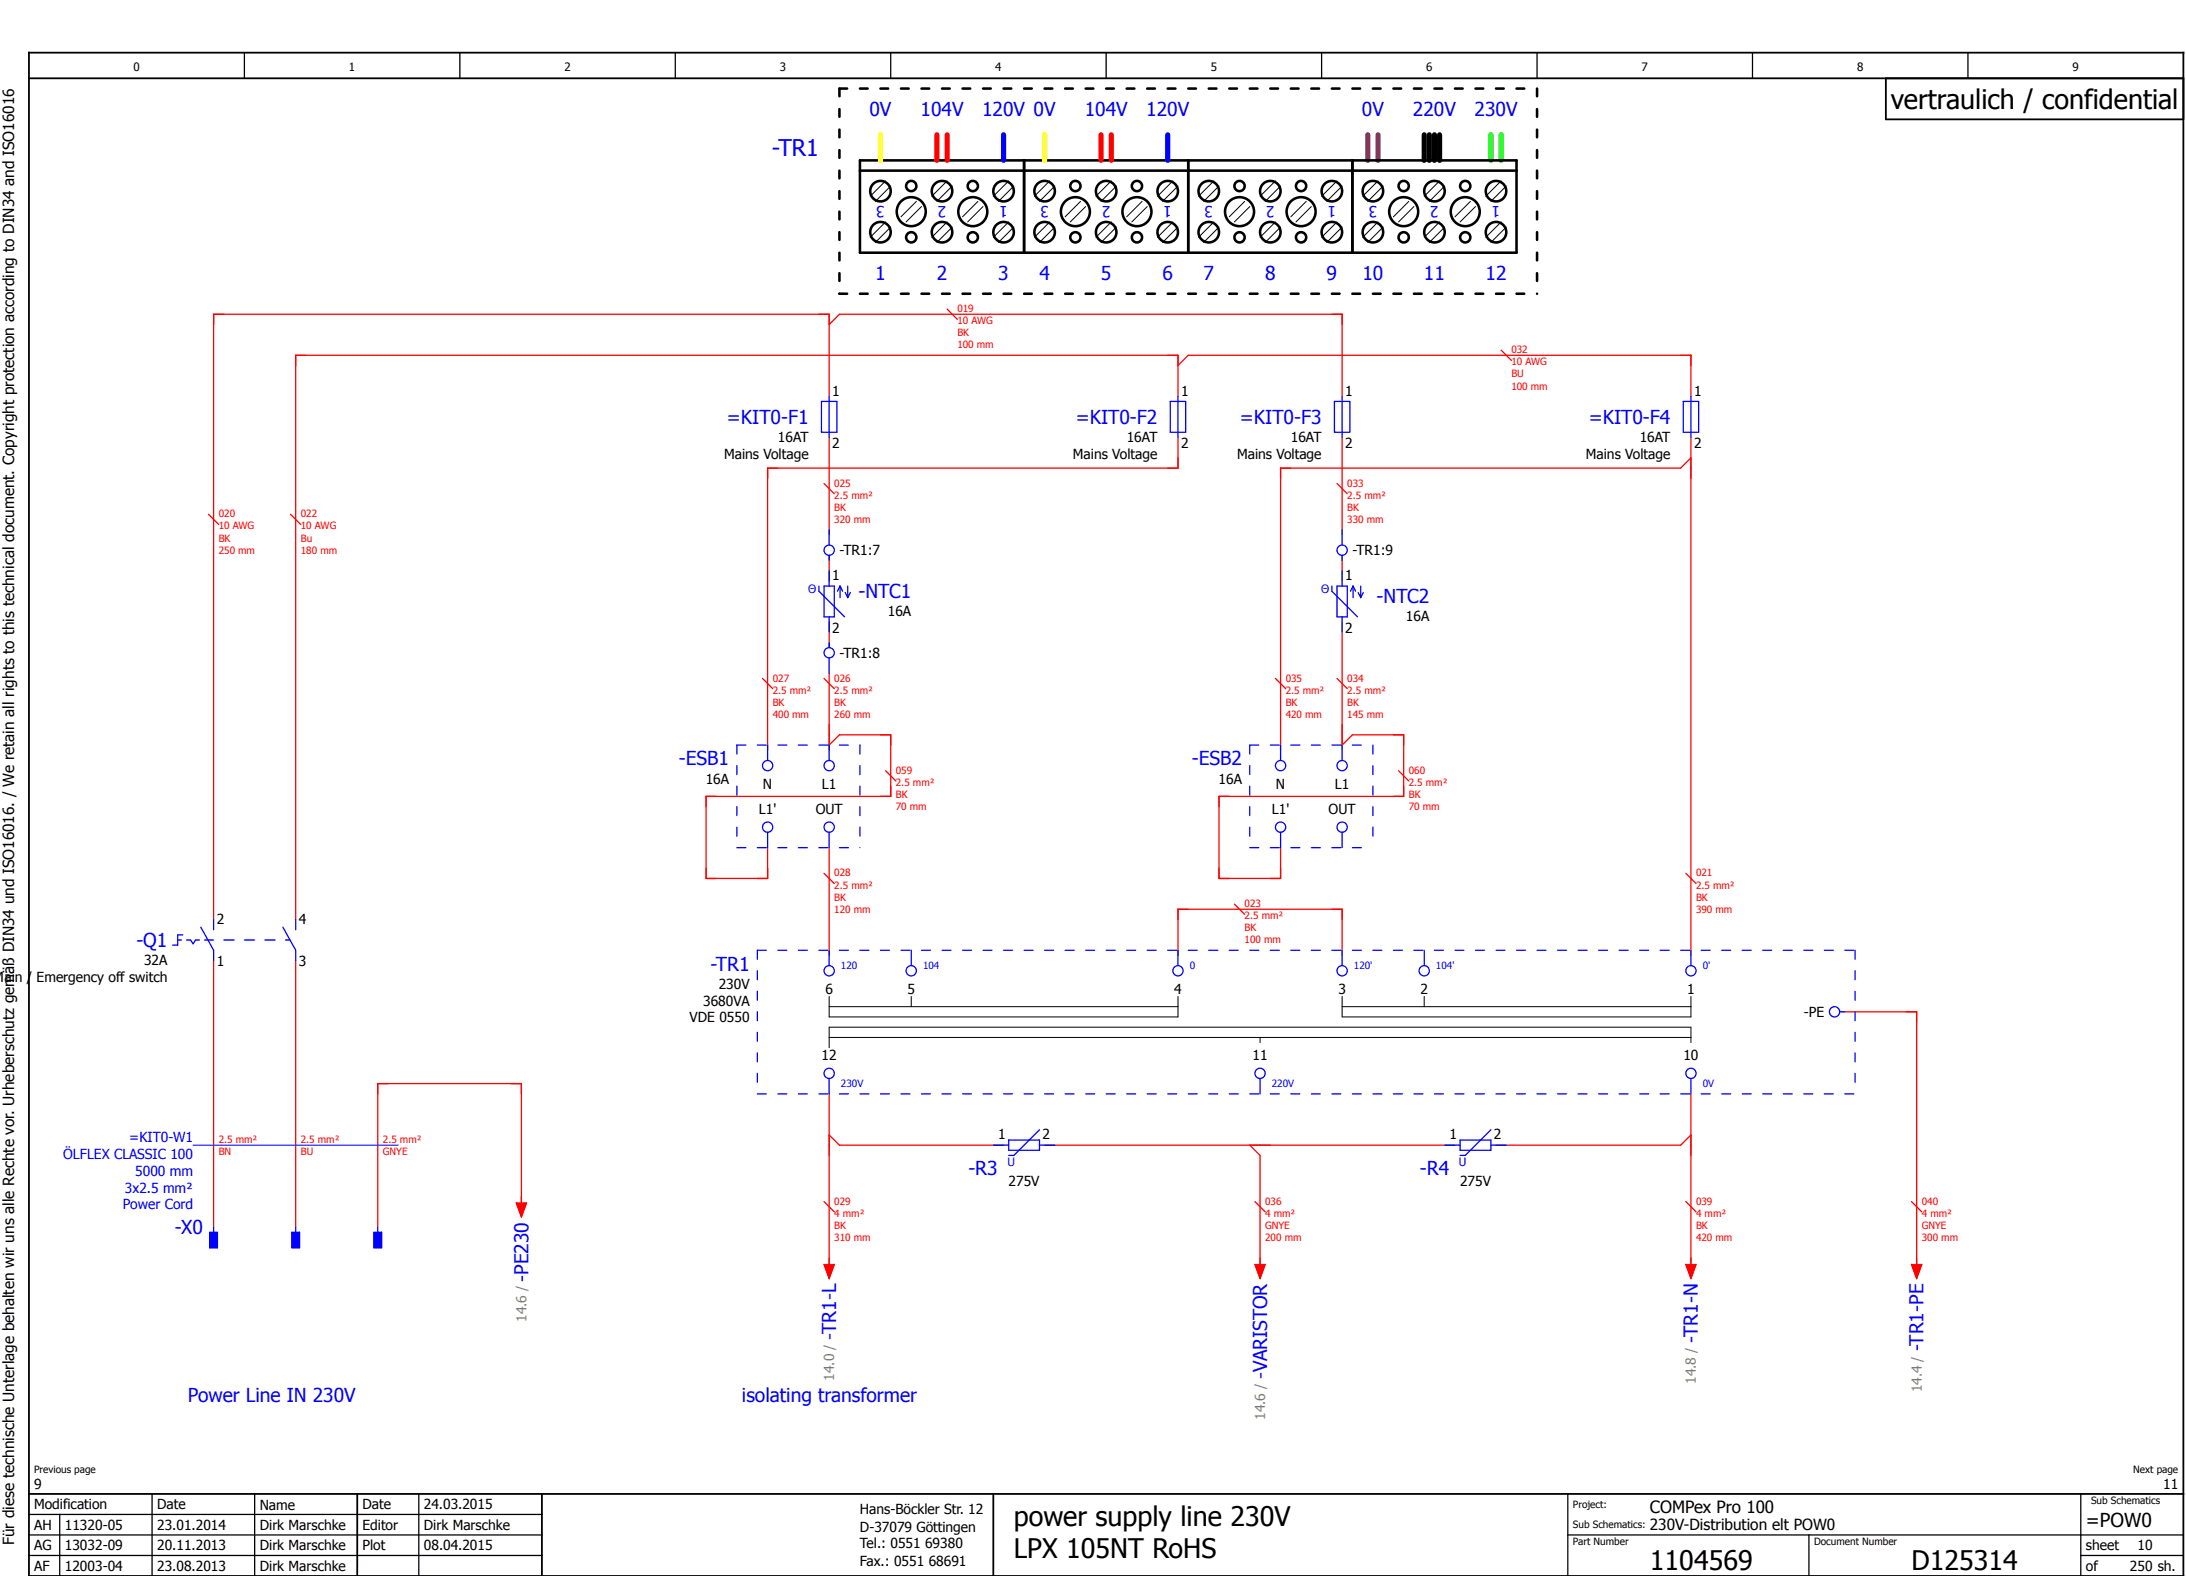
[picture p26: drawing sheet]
<svg xmlns="http://www.w3.org/2000/svg" width="426mm" height="307mm" viewBox="0 0 426 307" stroke-linecap="round" stroke-linejoin="round" font-family="sans-serif">
<defs><g id="words">
<g font-size="5.3">
<text x="368.6" y="21.2">vertraulich / confidential</text>
<text x="197.6" y="297.5">power supply line 230V</text>
<text x="197.6" y="303.8">LPX 105NT RoHS</text>
<text x="321.6" y="306.2">1104569</text>
<text x="372.6" y="306.2">D125314</text>
</g>
<text font-size="4.5" fill="#00f" x="150.4" y="30.4">-TR1</text>
<g font-size="3.7" fill="#00f">
<text x="169.5" y="22.6">0V</text>
<text x="179.5" y="22.6">104V</text>
<text x="191.5" y="22.6">120V 0V</text>
<text x="211.5" y="22.6">104V</text>
<text x="223.5" y="22.6">120V</text>
<text x="265.5" y="22.6">0V</text>
<text x="275.5" y="22.6">220V</text>
<text x="287.5" y="22.6">230V</text>
<text x="170.6" y="54.6">1</text>
<text x="182.6" y="54.6">2</text>
<text x="194.6" y="54.6">3</text>
<text x="202.6" y="54.6">4</text>
<text x="214.6" y="54.6">5</text>
<text x="226.6" y="54.6">6</text>
<text x="234.6" y="54.6">7</text>
<text x="246.6" y="54.6">8</text>
<text x="258.6" y="54.6">9</text>
<text x="265.6" y="54.6">10</text>
<text x="277.6" y="54.6">11</text>
<text x="289.6" y="54.6">12</text>
<text x="141.7" y="82.6">=KIT0-F1</text>
<text x="209.7" y="82.6">=KIT0-F2</text>
<text x="241.7" y="82.6">=KIT0-F3</text>
<text x="309.7" y="82.6">=KIT0-F4</text>
<text x="167.4" y="116.6">-NTC1</text>
<text x="268.4" y="117.6">-NTC2</text>
<text x="132.3" y="149.2">-ESB1</text>
<text x="232.3" y="149.2">-ESB2</text>
<text x="26.6" y="184.6">-Q1</text>
<text x="138.5" y="189.2">-TR1</text>
<text x="188.8" y="229">-R3</text>
<text x="276.8" y="229">-R4</text>
<text x="34.1" y="240.6">-X0</text>
<text x="103" y="249.9" transform="rotate(-90 103 249.9)">-PE230</text>
<text x="163" y="261.2" transform="rotate(-90 163 261.2)">-TR1-L</text>
<text x="331" y="261.8" transform="rotate(-90 331 261.8)">-TR1-N</text>
<text x="375" y="263.5" transform="rotate(-90 375 263.5)">-TR1-PE</text>
<text x="247" y="268.8" transform="rotate(-90 247 268.8)">-VARISTOR</text>
<text x="36.6" y="273.3">Power Line IN 230V</text>
<text x="144.6" y="273.3">isolating transformer</text>
</g>
<text font-size="3.7" x="406.6" y="297.6">=POW0</text>
<text font-size="3.3" x="321.6" y="295">COMPex Pro 100</text>
<g font-size="3" fill="#00f">
<text x="172.5" y="40.2" transform="rotate(-180 172.5 40.2)">3</text>
<text x="184.5" y="40.2" transform="rotate(-180 184.5 40.2)">2</text>
<text x="196.5" y="40.2" transform="rotate(-180 196.5 40.2)">1</text>
<text x="204.5" y="40.2" transform="rotate(-180 204.5 40.2)">3</text>
<text x="216.5" y="40.2" transform="rotate(-180 216.5 40.2)">2</text>
<text x="228.5" y="40.2" transform="rotate(-180 228.5 40.2)">1</text>
<text x="236.5" y="40.2" transform="rotate(-180 236.5 40.2)">3</text>
<text x="248.5" y="40.2" transform="rotate(-180 248.5 40.2)">2</text>
<text x="260.5" y="40.2" transform="rotate(-180 260.5 40.2)">1</text>
<text x="268.5" y="40.2" transform="rotate(-180 268.5 40.2)">3</text>
<text x="280.5" y="40.2" transform="rotate(-180 280.5 40.2)">2</text>
<text x="292.5" y="40.2" transform="rotate(-180 292.5 40.2)">1</text>
</g>
<g font-size="3">
<text x="321.6" y="298.4">230V-Distribution elt POW0</text>
<text x="2.7" y="301.3" transform="rotate(-90 2.7 301.3)">Für diese technische Unterlage behalten wir uns alle Rechte vor. Urheberschutz gemäß DIN34 und ISO16016. / We retain all rights to this technical document. Copyright protection according to DIN34 and ISO16016</text>
</g>
<g font-size="2.7">
<text x="162.2" y="77.1">1</text>
<text x="230.2" y="77.1">1</text>
<text x="262.2" y="77.1">1</text>
<text x="330.2" y="77.1">1</text>
<text x="141.2" y="89.4">Mains Voltage</text>
<text x="151.7" y="86.1">16AT</text>
<text x="162.2" y="87.4">2</text>
<text x="209.2" y="89.4">Mains Voltage</text>
<text x="219.7" y="86.1">16AT</text>
<text x="230.2" y="87.4">2</text>
<text x="241.2" y="89.4">Mains Voltage</text>
<text x="251.7" y="86.1">16AT</text>
<text x="262.2" y="87.4">2</text>
<text x="309.2" y="89.4">Mains Voltage</text>
<text x="319.7" y="86.1">16AT</text>
<text x="330.2" y="87.4">2</text>
<text x="162.2" y="113.1">1</text>
<text x="163.6" y="108.3">-TR1:7</text>
<text x="262.2" y="113.1">1</text>
<text x="263.6" y="108.3">-TR1:9</text>
<text x="162.2" y="123.4">2</text>
<text x="173.1" y="120.1">16A</text>
<text x="262.2" y="123.4">2</text>
<text x="274.1" y="121.1">16A</text>
<text x="163.6" y="128.3">-TR1:8</text>
<text x="137.6" y="152.8">16A</text>
<text x="148.7" y="153.8">N</text>
<text x="160.2" y="153.8">L1</text>
<text x="237.6" y="152.8">16A</text>
<text x="248.7" y="153.8">N</text>
<text x="260.2" y="153.8">L1</text>
<text x="148" y="158.7">L1'</text>
<text x="159" y="158.7">OUT</text>
<text x="248" y="158.7">L1'</text>
<text x="259" y="158.7">OUT</text>
<text x="42.2" y="180.1">2</text>
<text x="58.2" y="180.1">4</text>
<text x=".9" y="191.4">ain / Emergency off switch</text>
<text x="28.1" y="188.1">32A</text>
<text x="42.2" y="188.4">1</text>
<text x="58.2" y="188.4">3</text>
<text x="137.1" y="196">3680VA</text>
<text x="140.1" y="192.8">230V</text>
<text x="160.9" y="193.8">6</text>
<text x="176.9" y="193.8">5</text>
<text x="228.9" y="193.8">4</text>
<text x="260.9" y="193.8">3</text>
<text x="276.9" y="193.8">2</text>
<text x="328.9" y="193.8">1</text>
<text x="134.4" y="199.3">VDE 0550</text>
<text x="351.7" y="198.3">-PE</text>
<text x="160.2" y="206.7">12</text>
<text x="244.2" y="206.7">11</text>
<text x="328.2" y="206.7">10</text>
<text x="194.6" y="222.1">1</text>
<text x="203.2" y="222.1">2</text>
<text x="282.6" y="222.1">1</text>
<text x="291.2" y="222.1">2</text>
<text x="196.6" y="231.3">275V</text>
<text x="284.6" y="231.3">275V</text>
<text x="6.6" y="290.3">9</text>
<text x="421.7" y="290.3">11</text>
<text x="6.6" y="294.2">Modification</text>
<text x="6.6" y="298.3">AH</text>
<text x="12.6" y="298.3">11320-05</text>
<text x="30.6" y="294.3">Date</text>
<text x="30.6" y="298.3">23.01.2014</text>
<text x="50.6" y="294.3">Name</text>
<text x="50.6" y="298.3">Dirk Marschke</text>
<text x="70.6" y="298.3">Editor</text>
<text x="70.7" y="294.2">Date</text>
<text x="82.6" y="298.3">Dirk Marschke</text>
<text x="82.6" y="294.3">24.03.2015</text>
<text x="167.6" y="295.3">Hans-Böckler Str. 12</text>
<text x="167.6" y="298.8">D-37079 Göttingen</text>
<text x="6.6" y="302.3">AG</text>
<text x="12.6" y="302.3">13032-09</text>
<text x="30.6" y="302.3">20.11.2013</text>
<text x="50.6" y="302.3">Dirk Marschke</text>
<text x="70.6" y="302.3">Plot</text>
<text x="82.6" y="302.3">08.04.2015</text>
<text x="167.6" y="301.8">Tel.: 0551 69380</text>
<text x="167.6" y="305.3">Fax.: 0551 68691</text>
<text x="406.6" y="302.3">sheet</text>
<text x="416.7" y="302.3">10</text>
<text x="6.6" y="306.3">AF</text>
<text x="12.6" y="306.3">12003-04</text>
<text x="30.6" y="306.3">23.08.2013</text>
<text x="50.6" y="306.3">Dirk Marschke</text>
<text x="406.6" y="306.3">of</text>
<text x="415.2" y="306.3">250 sh.</text>
</g>
<g font-size="2.7" fill="#00f">
<text x="12.3" y="226">ÖLFLEX CLASSIC 100</text>
<text x="25.2" y="222.7">=KIT0-W1</text>
<text x="24.4" y="232.5">3x2.5 mm²</text>
<text x="26.4" y="229.3">5000 mm</text>
<text x="24" y="235.8">Power Cord</text>
</g>
<g font-size="2.7" fill="#7ca552">
<text x="102.6" y="257.7" transform="rotate(-90 102.6 257.7)">14.6 /</text>
<text x="162.6" y="269.2" transform="rotate(-90 162.6 269.2)">14.0 /</text>
<text x="330.6" y="269.8" transform="rotate(-90 330.6 269.8)">14.8 /</text>
<text x="374.6" y="271.5" transform="rotate(-90 374.6 271.5)">14.4 /</text>
<text x="246.6" y="276.9" transform="rotate(-90 246.6 276.9)">14.6 /</text>
</g>
<g font-size="2.3">
<text x="26" y="13.8">0</text>
<text x="68" y="13.8">1</text>
<text x="110" y="13.8">2</text>
<text x="152" y="13.8">3</text>
<text x="194" y="13.8">4</text>
<text x="236" y="13.8">5</text>
<text x="278" y="13.8">6</text>
<text x="320" y="13.8">7</text>
<text x="362" y="13.8">8</text>
<text x="404" y="13.8">9</text>
</g>
<g font-size="2.3" fill="#00f">
<text x="157.6" y="115.6">Θ</text>
<text x="257.6" y="115.6">Θ</text>
<text x="196.4" y="227.4">U</text>
<text x="284.4" y="227.4">U</text>
</g>
<g font-size="2" fill="#f00">
<text x="186.6" y="60.9">019</text>
<text x="186.6" y="63.2">10 AWG</text>
<text x="186.6" y="65.6">BK</text>
<text x="186.6" y="67.9">100 mm</text>
<text x="294.6" y="68.9">032</text>
<text x="294.6" y="71.2">10 AWG</text>
<text x="294.6" y="73.6">BU</text>
<text x="294.6" y="75.9">100 mm</text>
<text x="162.6" y="94.9">025</text>
<text x="262.6" y="94.9">033</text>
<text x="42.6" y="100.9">020</text>
<text x="58.6" y="100.9">022</text>
<text x="162.6" y="97.2">2.5 mm²</text>
<text x="162.6" y="99.6">BK</text>
<text x="162.6" y="101.9">320 mm</text>
<text x="262.6" y="97.2">2.5 mm²</text>
<text x="262.6" y="99.6">BK</text>
<text x="262.6" y="101.9">330 mm</text>
<text x="42.6" y="103.2">10 AWG</text>
<text x="42.6" y="105.6">BK</text>
<text x="42.6" y="107.9">250 mm</text>
<text x="58.6" y="103.2">10 AWG</text>
<text x="58.6" y="105.6">Bu</text>
<text x="58.6" y="107.9">180 mm</text>
<text x="150.6" y="132.9">027</text>
<text x="150.6" y="135.2">2.5 mm²</text>
<text x="150.6" y="137.6">BK</text>
<text x="162.6" y="132.9">026</text>
<text x="162.6" y="135.2">2.5 mm²</text>
<text x="162.6" y="137.6">BK</text>
<text x="250.6" y="132.9">035</text>
<text x="250.6" y="135.2">2.5 mm²</text>
<text x="250.6" y="137.6">BK</text>
<text x="262.6" y="132.9">034</text>
<text x="262.6" y="135.2">2.5 mm²</text>
<text x="262.6" y="137.6">BK</text>
<text x="150.6" y="139.9">400 mm</text>
<text x="162.6" y="139.9">260 mm</text>
<text x="250.6" y="139.9">420 mm</text>
<text x="262.6" y="139.9">145 mm</text>
<text x="174.6" y="150.9">059</text>
<text x="174.6" y="153.2">2.5 mm²</text>
<text x="174.6" y="155.6">BK</text>
<text x="274.6" y="150.9">060</text>
<text x="274.6" y="153.2">2.5 mm²</text>
<text x="274.6" y="155.6">BK</text>
<text x="174.6" y="157.9">70 mm</text>
<text x="274.6" y="157.9">70 mm</text>
<text x="162.6" y="170.9">028</text>
<text x="162.6" y="173.2">2.5 mm²</text>
<text x="330.6" y="170.9">021</text>
<text x="330.6" y="173.2">2.5 mm²</text>
<text x="162.6" y="175.6">BK</text>
<text x="162.6" y="177.9">120 mm</text>
<text x="242.6" y="176.9">023</text>
<text x="242.6" y="179.2">2.5 mm²</text>
<text x="330.6" y="175.6">BK</text>
<text x="330.6" y="177.9">390 mm</text>
<text x="242.6" y="181.6">BK</text>
<text x="242.6" y="183.9">100 mm</text>
<text x="42.6" y="222.9">2.5 mm²</text>
<text x="42.6" y="225.2">BN</text>
<text x="58.6" y="222.9">2.5 mm²</text>
<text x="58.6" y="225.2">BU</text>
<text x="74.6" y="222.9">2.5 mm²</text>
<text x="74.6" y="225.2">GNYE</text>
<text x="162.6" y="234.9">029</text>
<text x="162.6" y="237.2">4 mm²</text>
<text x="162.6" y="239.6">BK</text>
<text x="246.6" y="234.9">036</text>
<text x="246.6" y="237.2">4 mm²</text>
<text x="246.6" y="239.6">GNYE</text>
<text x="330.6" y="234.9">039</text>
<text x="330.6" y="237.2">4 mm²</text>
<text x="330.6" y="239.6">BK</text>
<text x="374.6" y="234.9">040</text>
<text x="374.6" y="237.2">4 mm²</text>
<text x="374.6" y="239.6">GNYE</text>
<text x="162.6" y="241.9">310 mm</text>
<text x="246.6" y="241.9">200 mm</text>
<text x="330.6" y="241.9">420 mm</text>
<text x="374.6" y="241.9">300 mm</text>
</g>
<g font-size="2" fill="#00f">
<text x="163.9" y="188.9">120</text>
<text x="179.9" y="188.9">104</text>
<text x="231.9" y="188.9">0</text>
<text x="263.9" y="188.9">120'</text>
<text x="279.9" y="188.9">104'</text>
<text x="331.9" y="188.9">0'</text>
<text x="163.9" y="211.9">230V</text>
<text x="247.9" y="211.9">220V</text>
<text x="331.9" y="211.9">0V</text>
</g>
<g font-size="2">
<text x="6.6" y="287.3">Previous page</text>
<text x="415.9" y="287.3">Next page</text>
<text x="306.6" y="294">Project:</text>
<text x="407.6" y="293.3">Sub Schematics</text>
<text x="306.6" y="298">Sub Schematics:</text>
<text x="306.6" y="301.3">Part Number</text>
<text x="353.6" y="301.3">Document Number</text>
</g>
</g></defs>
<g fill="none" stroke="#000" stroke-width=".25">
<path d="M47.6 10.3v5M89.6 10.3v5M131.6 10.3v5M173.6 10.3v5M215.6 10.3v5M257.6 10.3v5M299.6 10.3v5M341.6 10.3v5M383.6 10.3v5M5.6 299.3h100M5.6 295.3h100M11.6 295.3v12"/>
<path d="M29.6 291.3v16M49.6 291.3v16M81.6 291.3v16M305.6 299.3h120M305.6 291.3v16M352.6 299.3v8M405.6 291.3v16M5.6 303.3h100M405.6 303.3h20"/>
</g>
<path d="M5.6 15.3h420M5.6 10.3h420v297h-420zM367.6 15.3v8h58M5.6 291.3h420M69.6 291.3v16M105.6 291.3v16M193.6 291.3v16" fill="none" stroke="#000" stroke-width=".35"/>
<g fill="none" stroke="#f00" stroke-width=".25">
<path d="M161.6 77.3v-16h-120v118M161.6 63.3l2-2h98v16M184.6 60.3l2 2M229.6 77.3v-8h-172v110M229.6 71.3l2-2h98v8M292.6 68.3l2 2M160.6 94.3l2 2M161.6 85.3v19M229.6 85.3v6h-80v55M260.6 94.3l2 2M261.6 85.3v19M329.6 89.3l-2 2h-78v55"/>
<path d="M329.6 85.3v101M40.6 100.3l2 2M56.6 100.3l2 2M161.6 108.3v5M261.6 108.3v5M148.6 132.3l2 2M160.6 132.3l2 2M161.6 121.3v5M161.6 131.3v15M248.6 132.3l2 2M260.6 132.3l2 2M261.6 121.3v25"/>
<path d="M161.6 145.3l2-2h10v12h-36v16h12v-6M172.6 150.3l2 2M261.6 145.3l2-2h10v12h-36v16h12v-6M272.6 150.3l2 2M160.6 170.3l2 2M161.6 165.3v21M240.6 176.3l2 2M328.6 170.3l2 2M41.6 187.3v52M57.6 187.3v52M229.6 186.3v-9h32v9M359.6 197.3h14v51"/>
<path d="M161.6 213.3v35M329.6 213.3v35M100.6 234.5l1 2.8 1-2.8M101.6 236.3v-25h-28v28M160.6 234.3l2 2M161.6 221.3l2 2h32M203.6 223.3h80M243.6 223.3l2 2v23M244.6 234.3l2 2M328.6 234.3l2 2M329.6 221.3l-2 2h-36M372.6 234.3l2 2"/>
<path d="M160.6 246.5l1 2.8 1-2.8M244.6 246.5l1 2.8 1-2.8M328.6 246.5l1 2.8 1-2.8M372.6 246.5l1 2.8 1-2.8"/>
</g>
<g fill="none" stroke="#000" stroke-width=".19">
<path d="M172.6 35.3l-3 3M173.6 36.3l-3 3M178.6 39.3l-3 3M184.6 35.3l-3 3M185.6 36.3l-3 3M190.6 39.3l-3 3M196.6 35.3l-3 3M197.6 36.3l-3 3M204.6 35.3l-3 3M205.6 36.3l-3 3M210.6 39.3l-3 3M216.6 35.3l-3 3"/>
<path d="M217.6 36.3l-3 3M222.6 39.3l-3 3M228.6 35.3l-3 3M229.6 36.3l-3 3M236.6 35.3l-3 3M237.6 36.3l-3 3M242.6 39.3l-3 3M248.6 35.3l-3 3M249.6 36.3l-3 3M254.6 39.3l-3 3M260.6 35.3l-3 3M261.6 36.3l-3 3"/>
<path d="M268.6 35.3l-3 3M269.6 36.3l-3 3M274.6 39.3l-3 3M280.6 35.3l-3 3M281.6 36.3l-3 3M286.6 39.3l-3 3M292.6 35.3l-3 3M293.6 36.3l-3 3M172.6 43.3l-3 3M173.6 44.3l-3 3M179.6 40.3l-3 3M184.6 43.3l-3 3"/>
<path d="M185.6 44.3l-3 3M191.6 40.3l-3 3M196.6 43.3l-3 3M197.6 44.3l-3 3M204.6 43.3l-3 3M205.6 44.3l-3 3M211.6 40.3l-3 3M216.6 43.3l-3 3M217.6 44.3l-3 3M223.6 40.3l-3 3M228.6 43.3l-3 3M229.6 44.3l-3 3"/>
<path d="M236.6 43.3l-3 3M237.6 44.3l-3 3M243.6 40.3l-3 3M248.6 43.3l-3 3M249.6 44.3l-3 3M255.6 40.3l-3 3M260.6 43.3l-3 3M261.6 44.3l-3 3M268.6 43.3l-3 3M269.6 44.3l-3 3M275.6 40.3l-3 3M280.6 43.3l-3 3"/>
<path d="M281.6 44.3l-3 3M287.6 40.3l-3 3M292.6 43.3l-3 3M293.6 44.3l-3 3M161.6 194.3v4h68v-4M161.6 196.3h68M177.6 194.3v2M261.6 194.3v4h68v-4M261.6 196.3h68M277.6 194.3v2M161.6 202.3h168M245.6 202.3v1"/>
<path d="M329.6 203.3v-3h-168v4"/>
</g>
<g fill="none" stroke="#000" stroke-width=".5">
<path d="M167.6 31.3h128v18h-128zM167.6 33.3h128M199.6 31.3v18M231.6 31.3v18M263.6 31.3v18"/>
<circle cx="171.6" cy="37.3" r="2"/>
<circle cx="177.6" cy="36.3" r="1"/>
<circle cx="183.6" cy="37.3" r="2"/>
<circle cx="189.6" cy="36.3" r="1"/>
<circle cx="195.6" cy="37.3" r="2"/>
<circle cx="203.6" cy="37.3" r="2"/>
<circle cx="209.6" cy="36.3" r="1"/>
<circle cx="215.6" cy="37.3" r="2"/>
<circle cx="221.6" cy="36.3" r="1"/>
<circle cx="227.6" cy="37.3" r="2"/>
<circle cx="235.6" cy="37.3" r="2"/>
<circle cx="241.6" cy="36.3" r="1"/>
<circle cx="247.6" cy="37.3" r="2"/>
<circle cx="253.6" cy="36.3" r="1"/>
<circle cx="259.6" cy="37.3" r="2"/>
<circle cx="267.6" cy="37.3" r="2"/>
<circle cx="273.6" cy="36.3" r="1"/>
<circle cx="279.6" cy="37.3" r="2"/>
<circle cx="285.6" cy="36.3" r="1"/>
<circle cx="291.6" cy="37.3" r="2"/>
<circle cx="171.6" cy="45.3" r="2"/>
<circle cx="177.6" cy="41.3" r="2.83"/>
<circle cx="177.6" cy="46.3" r="1"/>
<circle cx="183.6" cy="45.3" r="2"/>
<circle cx="189.6" cy="41.3" r="2.83"/>
<circle cx="189.6" cy="46.3" r="1"/>
<circle cx="195.6" cy="45.3" r="2"/>
<circle cx="203.6" cy="45.3" r="2"/>
<circle cx="209.6" cy="41.3" r="2.83"/>
<circle cx="209.6" cy="46.3" r="1"/>
<circle cx="215.6" cy="45.3" r="2"/>
<circle cx="221.6" cy="41.3" r="2.83"/>
<circle cx="221.6" cy="46.3" r="1"/>
<circle cx="227.6" cy="45.3" r="2"/>
<circle cx="235.6" cy="45.3" r="2"/>
<circle cx="241.6" cy="41.3" r="2.83"/>
<circle cx="241.6" cy="46.3" r="1"/>
<circle cx="247.6" cy="45.3" r="2"/>
<circle cx="253.6" cy="41.3" r="2.83"/>
<circle cx="253.6" cy="46.3" r="1"/>
<circle cx="259.6" cy="45.3" r="2"/>
<circle cx="267.6" cy="45.3" r="2"/>
<circle cx="273.6" cy="41.3" r="2.83"/>
<circle cx="273.6" cy="46.3" r="1"/>
<circle cx="279.6" cy="45.3" r="2"/>
<circle cx="285.6" cy="41.3" r="2.83"/>
<circle cx="285.6" cy="46.3" r="1"/>
<circle cx="291.6" cy="45.3" r="2"/>
</g>
<path d="M171.6 26.3v5M203.6 26.3v5" fill="none" stroke="#ff0" stroke-width="1"/>
<path d="M182.6 26.3v5M184.6 26.3v5M214.6 26.3v5M216.6 26.3v5" fill="none" stroke="#f00" stroke-width="1"/>
<path d="M195.6 26.3v5M227.6 26.3v5" fill="none" stroke="#00f" stroke-width="1"/>
<path d="M290.6 26.3v5M292.6 26.3v5" fill="none" stroke="#0f0" stroke-width="1"/>
<path d="M277.6 26.3v5M278.6 26.3v5M279.6 26.3v5M280.6 26.3v5" fill="none" stroke="#000" stroke-width="1"/>
<path d="M266.6 26.3v5M268.6 26.3v5" fill="none" stroke="#7f3f3f" stroke-width="1"/>
<path d="M163.6 17.3h136M163.6 17.3v40M299.6 17.3v40M163.6 57.3h136" fill="none" stroke="#000" stroke-width=".5" stroke-dasharray="1.5 2.5"/>
<path d="M37.6 223.3h40" fill="none" stroke="#00f" stroke-width=".19"/>
<g fill="none" stroke="#00f" stroke-width=".25">
<path d="M160.1 78.3h3v6h-3zM161.6 77.3v8M228.1 78.3h3v6h-3zM229.6 77.3v8M260.1 78.3h3v6h-3zM261.6 77.3v8M328.1 78.3h3v6h-3zM329.6 77.3v8M159.6 114.3v1l5 5M160.6 114.3h2v6h-2zM161.6 103.3v3M161.6 108.3v1"/>
<path d="M161.6 111.3v3M163.8 114.3l-.5 1M163.8 114.3l.5 1M163.8 114.3v2.2M164.8 115.5l.5 1M165.3 114.3v2.2M165.8 115.5l-.5 1M259.6 114.3v1l5 5M260.6 114.3h2v6h-2zM261.6 103.3v3M261.6 108.3v1M261.6 111.3v3"/>
<path d="M263.8 114.3l-.5 1M263.8 114.3l.5 1M263.8 114.3v2.2M264.8 115.5l.5 1M265.3 114.3v2.2M265.8 115.5l-.5 1M161.6 120.3v3M161.6 125.3v1M161.6 128.3v3M261.6 120.3v3M149.6 145.3v3M161.6 145.3v3"/>
<path d="M249.6 145.3v3M261.6 145.3v3M41.6 179.3v2M57.6 179.3v2M149.6 162.3v3M161.6 162.3v3M249.6 162.3v3M261.6 162.3v3M34.6 183.3h.8M35.6 182.3h-1v2h-1M36.4 183.3h.7l.5 .7 .5-.7h.8M39.1 180.8l2.5 4.5v2"/>
<path d="M39.9 183.3h1.7M43.6 183.3h2M47.6 183.3h2M51.6 183.3h2M55.1 180.8l2.5 4.5v2M55.6 183.3h.9M161.6 185.3v3M177.6 185.3v3M229.6 185.3v3M261.6 185.3v3M277.6 185.3v3M329.6 185.3v3"/>
<path d="M358.6 197.3h1M161.6 210.3v3M245.6 210.3v3M329.6 210.3v3M41.6 239.3v1M57.6 239.3v1M73.6 239.3v1M193.6 223.3h3M196.6 222.3h6v2h-6zM202.6 220.3l-5 5h-1M202.6 223.3h3M281.6 223.3h3"/>
<path d="M284.6 222.3h6v2h-6zM290.6 220.3l-5 5h-1M290.6 223.3h3M40.9 240.3h1.5v3h-1.5zM56.9 240.3h1.5v3h-1.5zM72.9 240.3h1.5v3h-1.5z"/>
<circle cx="161.6" cy="107.3" r="1"/>
<circle cx="261.6" cy="107.3" r="1"/>
<circle cx="161.6" cy="127.3" r="1"/>
<circle cx="149.6" cy="149.3" r="1"/>
<circle cx="161.6" cy="149.3" r="1"/>
<circle cx="249.6" cy="149.3" r="1"/>
<circle cx="261.6" cy="149.3" r="1"/>
<circle cx="149.6" cy="161.3" r="1"/>
<circle cx="161.6" cy="161.3" r="1"/>
<circle cx="249.6" cy="161.3" r="1"/>
<circle cx="261.6" cy="161.3" r="1"/>
<circle cx="161.6" cy="189.3" r="1"/>
<circle cx="177.6" cy="189.3" r="1"/>
<circle cx="229.6" cy="189.3" r="1"/>
<circle cx="261.6" cy="189.3" r="1"/>
<circle cx="277.6" cy="189.3" r="1"/>
<circle cx="329.6" cy="189.3" r="1"/>
<circle cx="357.6" cy="197.3" r="1"/>
<circle cx="161.6" cy="209.3" r="1"/>
<circle cx="245.6" cy="209.3" r="1"/>
<circle cx="329.6" cy="209.3" r="1"/>
</g>
<g fill="#00f" stroke="#00f" stroke-width=".19">
<path d="M40.9 240.3h1.5v3h-1.5z"/>
<path d="M56.9 240.3h1.5v3h-1.5z"/>
<path d="M72.9 240.3h1.5v3h-1.5z"/>
</g>
<path d="M143.6 145.3h24M143.6 145.3v20M167.6 145.3v20M243.6 145.3h24M243.6 145.3v20M267.6 145.3v20M143.6 165.3h24M243.6 165.3h24M147.6 185.3h214M147.6 185.3v28M361.6 185.3v28M147.6 213.3h214" fill="none" stroke="#00f" stroke-width=".25" stroke-dasharray="1.7 2.3"/>
<g fill="#f00" stroke="#f00" stroke-width=".19">
<path d="M100.6 234.5h2l-1 2.8z"/>
<path d="M160.6 246.5h2l-1 2.8z"/>
<path d="M328.6 246.5h2l-1 2.8z"/>
<path d="M372.6 246.5h2l-1 2.8z"/>
<path d="M244.6 246.5h2l-1 2.8z"/>
</g>
<use href="#words"/>
</svg>
